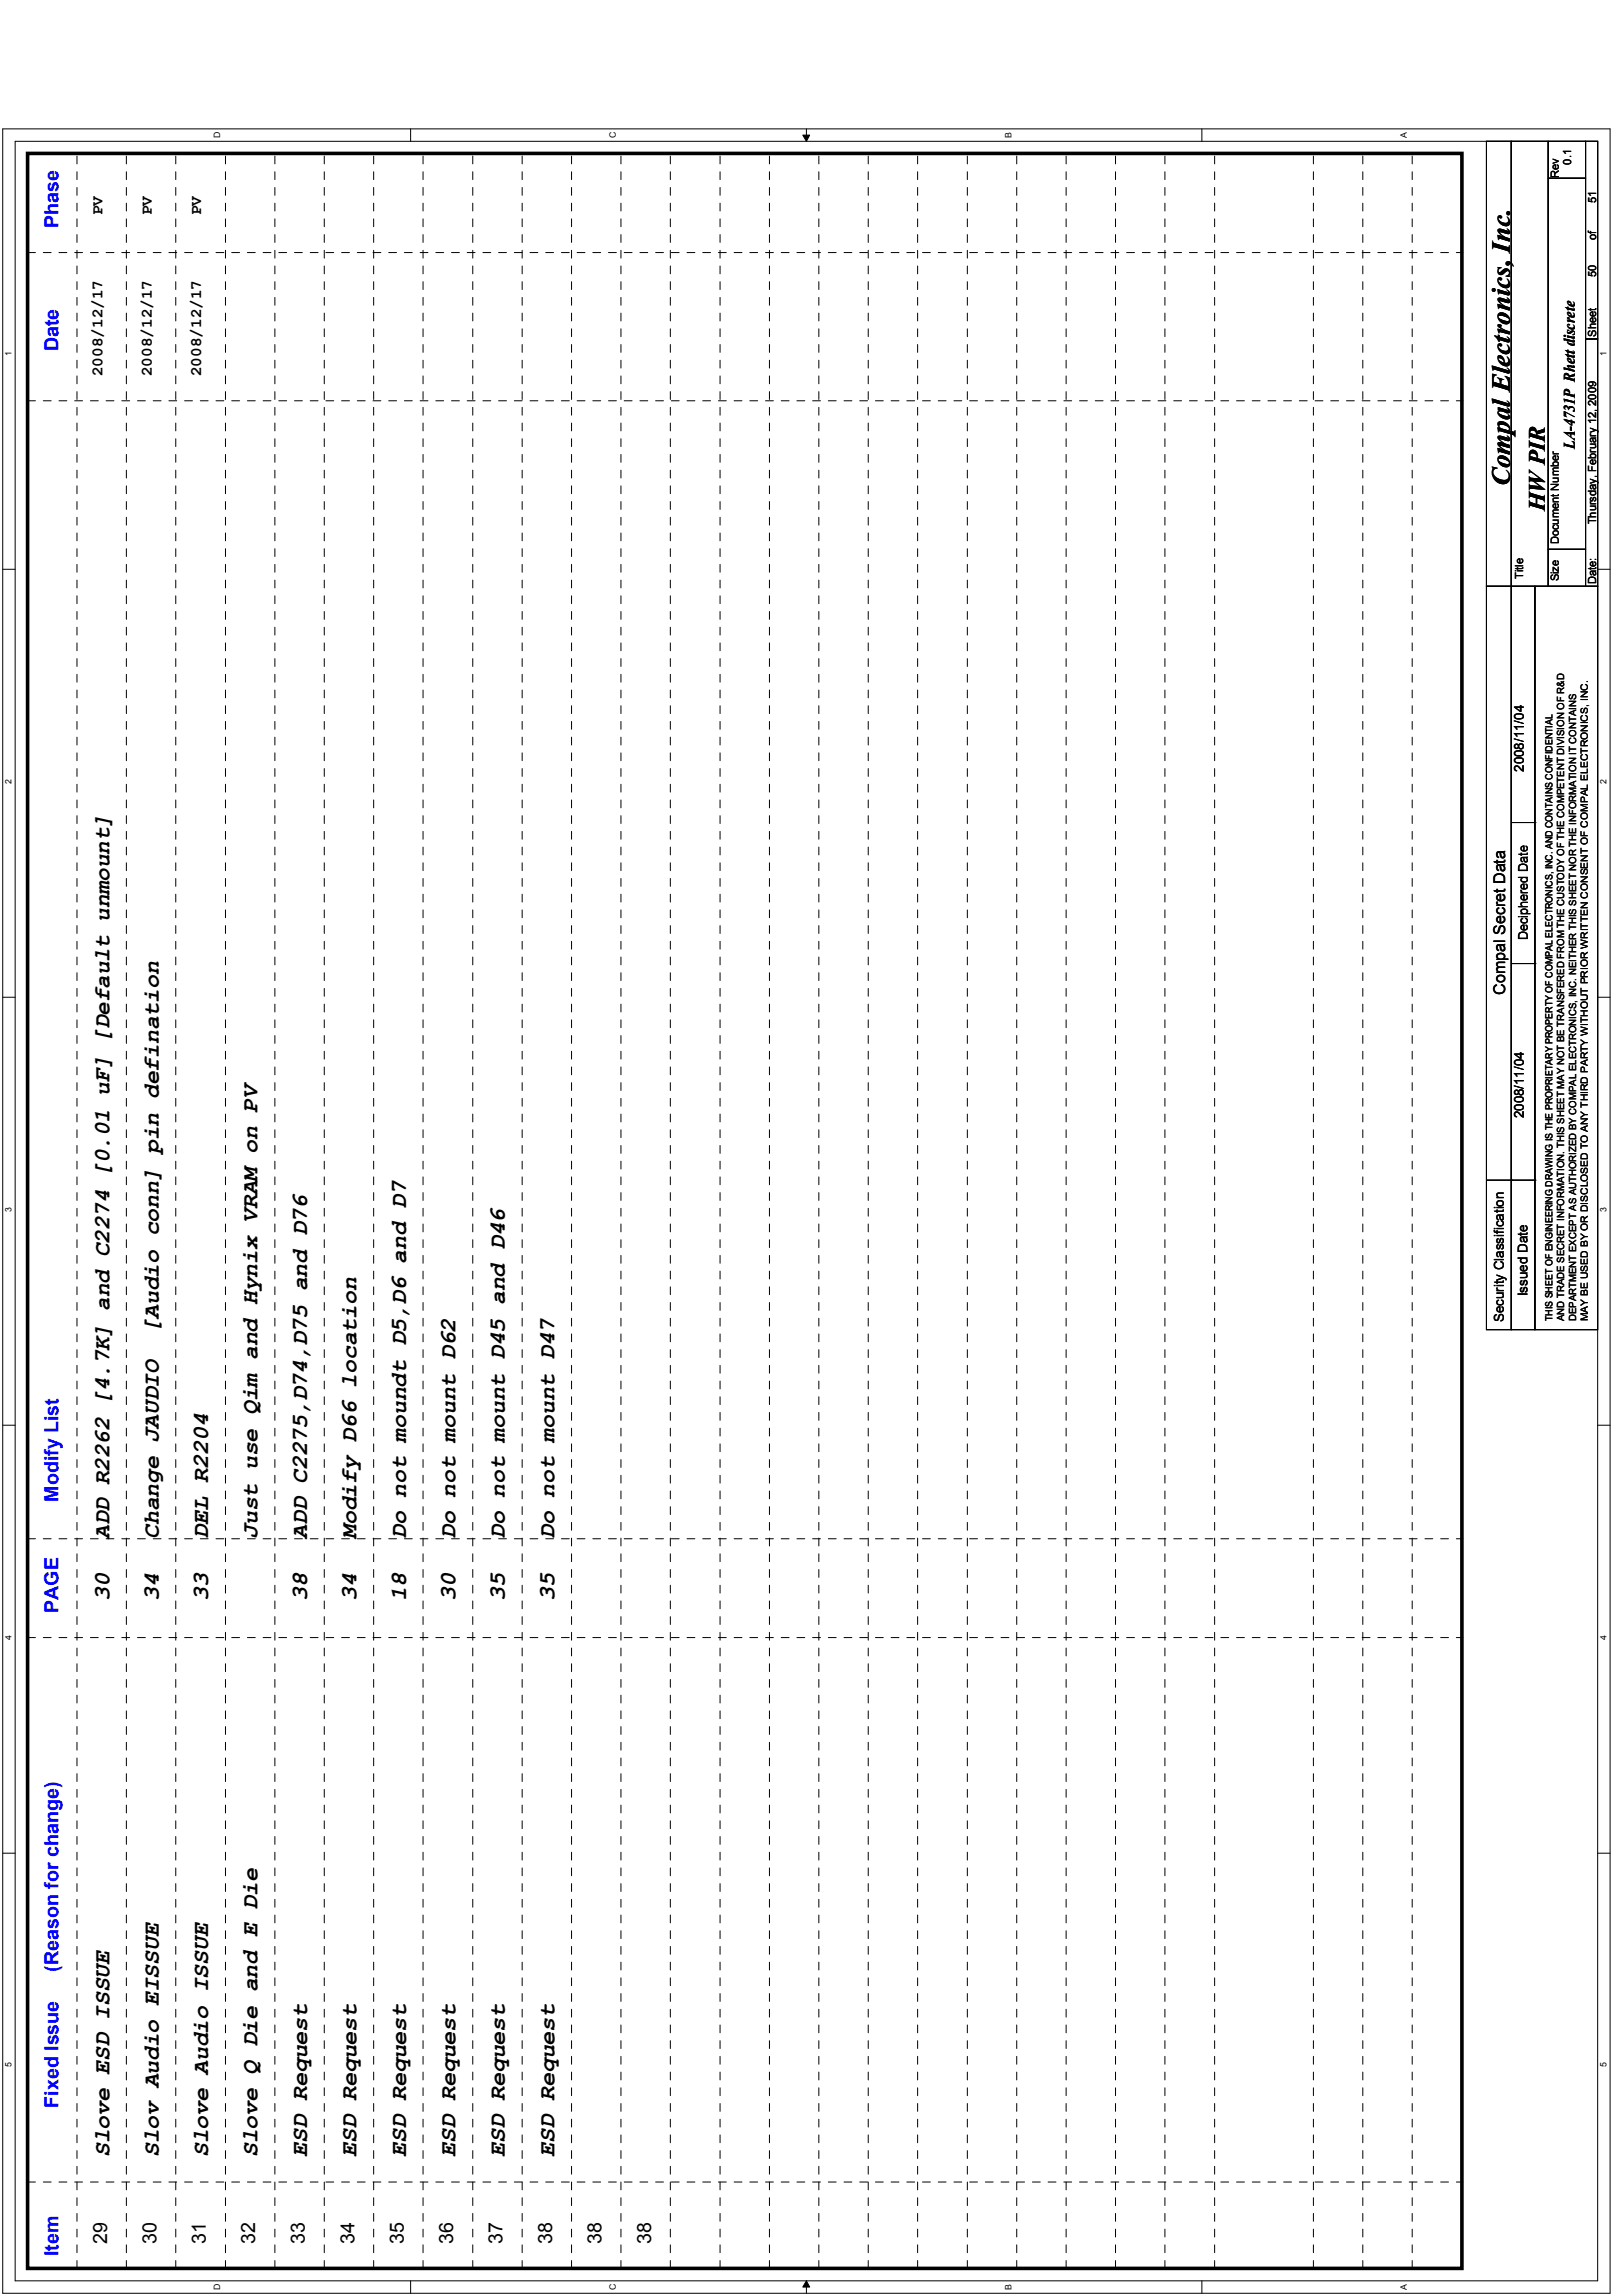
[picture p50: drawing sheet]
<svg xmlns="http://www.w3.org/2000/svg" width="210mm" height="297mm" viewBox="0 0 210 297" stroke-linecap="round" stroke-linejoin="round" font-family="sans-serif">
<defs><g id="words">
<text font-size="3.3" x="195.4" y="62.9" transform="rotate(-90 195.4 62.9)">Compal Electronics, Inc.</text>
<g font-size="3">
<text x="199.9" y="66.1" transform="rotate(-90 199.9 66.1)">HW PIR</text>
<text x="20.5" y="172.4" transform="rotate(-90 20.5 172.4)">[Audio conn] pin defination</text>
<text x="14.2" y="199.1" transform="rotate(-90 14.2 199.1)">ADD R2262 [4.7K] and C2274 [0.01 uF] [Default unmount]</text>
<text x="20.5" y="199.1" transform="rotate(-90 20.5 199.1)">Change JAUDIO</text>
<text x="26.9" y="199.1" transform="rotate(-90 26.9 199.1)">DEL R2204</text>
<text x="33.3" y="199.1" transform="rotate(-90 33.3 199.1)">Just use Qim and Hynix VRAM on PV</text>
<text x="39.8" y="199.1" transform="rotate(-90 39.8 199.1)">ADD C2275,D74,D75 and D76</text>
<text x="46.2" y="199.1" transform="rotate(-90 46.2 199.1)">Modify D66 location</text>
<text x="52.5" y="199.1" transform="rotate(-90 52.5 199.1)">Do not moundt D5,D6 and D7</text>
<text x="58.9" y="199.1" transform="rotate(-90 58.9 199.1)">Do not mount D62</text>
<text x="65.3" y="199.1" transform="rotate(-90 65.3 199.1)">Do not mount D45 and D46</text>
<text x="71.8" y="199.1" transform="rotate(-90 71.8 199.1)">Do not mount D47</text>
<text x="14.2" y="207.1" transform="rotate(-90 14.2 207.1)">30</text>
<text x="20.5" y="207.1" transform="rotate(-90 20.5 207.1)">34</text>
<text x="26.9" y="207.1" transform="rotate(-90 26.9 207.1)">33</text>
<text x="39.8" y="207.1" transform="rotate(-90 39.8 207.1)">38</text>
<text x="46.2" y="207.1" transform="rotate(-90 46.2 207.1)">34</text>
<text x="52.5" y="207.1" transform="rotate(-90 52.5 207.1)">18</text>
<text x="58.9" y="207.1" transform="rotate(-90 58.9 207.1)">30</text>
<text x="65.3" y="207.1" transform="rotate(-90 65.3 207.1)">35</text>
<text x="71.8" y="207.1" transform="rotate(-90 71.8 207.1)">35</text>
<text x="14.2" y="279.1" transform="rotate(-90 14.2 279.1)">Slove ESD ISSUE</text>
<text x="20.5" y="279.1" transform="rotate(-90 20.5 279.1)">Slov Audio EISSUE</text>
<text x="26.9" y="279.1" transform="rotate(-90 26.9 279.1)">Slove Audio ISSUE</text>
<text x="33.3" y="279.1" transform="rotate(-90 33.3 279.1)">Slove Q Die and E Die</text>
<text x="39.8" y="279.1" transform="rotate(-90 39.8 279.1)">ESD Request</text>
<text x="46.2" y="279.1" transform="rotate(-90 46.2 279.1)">ESD Request</text>
<text x="52.5" y="279.1" transform="rotate(-90 52.5 279.1)">ESD Request</text>
<text x="58.9" y="279.1" transform="rotate(-90 58.9 279.1)">ESD Request</text>
<text x="65.3" y="279.1" transform="rotate(-90 65.3 279.1)">ESD Request</text>
<text x="71.8" y="279.1" transform="rotate(-90 71.8 279.1)">ESD Request</text>
</g>
<g font-size="2.5" fill="#00f">
<text x="7.5" y="29.5" transform="rotate(-90 7.5 29.5)">Phase</text>
<text x="7.5" y="45.5" transform="rotate(-90 7.5 45.5)">Date</text>
<text x="7.5" y="194.3" transform="rotate(-90 7.5 194.3)">Modify List</text>
<text x="7.5" y="208.7" transform="rotate(-90 7.5 208.7)">PAGE</text>
<text x="7.5" y="255.1" transform="rotate(-90 7.5 255.1)">(Reason for change)</text>
<text x="7.5" y="272.7" transform="rotate(-90 7.5 272.7)">Fixed Issue</text>
<text x="7.5" y="291.9" transform="rotate(-90 7.5 291.9)">Item</text>
</g>
<g font-size="2.5">
<text x="13.9" y="290.3" transform="rotate(-90 13.9 290.3)">29</text>
<text x="20.2" y="290.3" transform="rotate(-90 20.2 290.3)">30</text>
<text x="26.6" y="290.3" transform="rotate(-90 26.6 290.3)">31</text>
<text x="33" y="290.3" transform="rotate(-90 33 290.3)">32</text>
<text x="39.5" y="290.3" transform="rotate(-90 39.5 290.3)">33</text>
<text x="45.9" y="290.3" transform="rotate(-90 45.9 290.3)">34</text>
<text x="52.2" y="290.3" transform="rotate(-90 52.2 290.3)">35</text>
<text x="58.6" y="290.3" transform="rotate(-90 58.6 290.3)">36</text>
<text x="65" y="290.3" transform="rotate(-90 65 290.3)">37</text>
<text x="71.5" y="290.3" transform="rotate(-90 71.5 290.3)">38</text>
<text x="77.9" y="290.3" transform="rotate(-90 77.9 290.3)">38</text>
<text x="84.3" y="290.3" transform="rotate(-90 84.3 290.3)">38</text>
</g>
<g font-size="2.1">
<text x="13.3" y="27.9" transform="rotate(-90 13.3 27.9)">PV</text>
<text x="19.7" y="27.8" transform="rotate(-90 19.7 27.8)">PV</text>
<text x="26" y="27.8" transform="rotate(-90 26 27.8)">PV</text>
<text x="13.3" y="48.7" transform="rotate(-90 13.3 48.7)">2008/12/17</text>
<text x="19.7" y="48.7" transform="rotate(-90 19.7 48.7)">2008/12/17</text>
<text x="26" y="48.7" transform="rotate(-90 26 48.7)">2008/12/17</text>
<text x="203.8" y="58.1" transform="rotate(-90 203.8 58.1)">LA-4731P Rhett discrete</text>
<text x="194.8" y="128.7" transform="rotate(-90 194.8 128.7)">Compal Secret Data</text>
</g>
<g font-size="1.7">
<text x="197.2" y="99.9" transform="rotate(-90 197.2 99.9)">2008/11/04</text>
<text x="197.7" y="121.6" transform="rotate(-90 197.7 121.6)">Deciphered Date</text>
<text x="197.2" y="144.7" transform="rotate(-90 197.2 144.7)">2008/11/04</text>
<text x="197.7" y="167.7" transform="rotate(-90 197.7 167.7)">Issued Date</text>
<text x="194.6" y="171.1" transform="rotate(-90 194.6 171.1)">Security Classification</text>
</g>
<g font-size="1.4">
<text x="201.7" y="23.1" transform="rotate(-90 201.7 23.1)">Rev</text>
<text x="203.3" y="21.3" transform="rotate(-90 203.3 21.3)">0.1</text>
<text x="206.5" y="26.3" transform="rotate(-90 206.5 26.3)">51</text>
<text x="206.5" y="35.8" transform="rotate(-90 206.5 35.8)">50</text>
<text x="206.5" y="31.1" transform="rotate(-90 206.5 31.1)">of</text>
<text x="206.5" y="43.6" transform="rotate(-90 206.5 43.6)">Sheet</text>
<text x="201.7" y="70.4" transform="rotate(-90 201.7 70.4)">Document Number</text>
<text x="206.5" y="67.9" transform="rotate(-90 206.5 67.9)">Thursday, February 12, 2009</text>
<text x="197.1" y="74.9" transform="rotate(-90 197.1 74.9)">Title</text>
<text x="201.7" y="75.2" transform="rotate(-90 201.7 75.2)">Size</text>
<text x="206.5" y="75.6" transform="rotate(-90 206.5 75.6)">Date:</text>
</g>
<g font-size="1.3">
<text x="200.9" y="170.9" transform="rotate(-90 200.9 170.9)">THIS SHEET OF ENGINEERING DRAWING IS THE PROPRIETARY PROPERTY OF COMPAL ELECTRONICS, INC. AND CONTAINS CONFIDENTIAL</text>
<text x="202.4" y="170.9" transform="rotate(-90 202.4 170.9)">AND TRADE SECRET INFORMATION. THIS SHEET MAY NOT BE TRANSFERED FROM THE CUSTODY OF THE COMPETENT DIVISION OF R&amp;D</text>
<text x="204" y="170.9" transform="rotate(-90 204 170.9)">DEPARTMENT EXCEPT AS AUTHORIZED BY COMPAL ELECTRONICS, INC. NEITHER THIS SHEET NOR THE INFORMATION IT CONTAINS</text>
<text x="205.5" y="170.9" transform="rotate(-90 205.5 170.9)">MAY BE USED BY OR DISCLOSED TO ANY THIRD PARTY WITHOUT PRIOR WRITTEN CONSENT OF COMPAL ELECTRONICS, INC.</text>
</g>
<g font-size="1.1">
<text x="28.5" y="17.9" transform="rotate(-90 28.5 17.9)">D</text>
<text x="79.7" y="17.9" transform="rotate(-90 79.7 17.9)">C</text>
<text x="130.9" y="17.9" transform="rotate(-90 130.9 17.9)">B</text>
<text x="182.1" y="17.9" transform="rotate(-90 182.1 17.9)">A</text>
<text x="1.5" y="46" transform="rotate(-90 1.5 46)">1</text>
<text x="207.9" y="46" transform="rotate(-90 207.9 46)">1</text>
<text x="1.5" y="101.4" transform="rotate(-90 1.5 101.4)">2</text>
<text x="207.9" y="101.4" transform="rotate(-90 207.9 101.4)">2</text>
<text x="1.5" y="156.7" transform="rotate(-90 1.5 156.7)">3</text>
<text x="207.9" y="156.7" transform="rotate(-90 207.9 156.7)">3</text>
<text x="1.5" y="212.1" transform="rotate(-90 1.5 212.1)">4</text>
<text x="207.9" y="212.1" transform="rotate(-90 207.9 212.1)">4</text>
<text x="1.5" y="267.4" transform="rotate(-90 1.5 267.4)">5</text>
<text x="207.9" y="267.4" transform="rotate(-90 207.9 267.4)">5</text>
<text x="28.5" y="296.3" transform="rotate(-90 28.5 296.3)">D</text>
<text x="79.7" y="296.3" transform="rotate(-90 79.7 296.3)">C</text>
<text x="130.9" y="296.3" transform="rotate(-90 130.9 296.3)">B</text>
<text x="182.1" y="296.3" transform="rotate(-90 182.1 296.3)">A</text>
</g>
</g></defs>
<path d="M.4 16.7h208v280h-208zM2 18.3h204.8v276.8h-204.8z" fill="none" stroke="#000" stroke-width=".13"/>
<g fill="#fff">
<path d="M.5 266.8h1.2v.6h-1.2z"/>
<path d="M206.9 266.8h1.2v.6h-1.2z"/>
</g>
<path d="M.4 239.8h1.6M206.8 239.8h1.6" fill="none" stroke="#000" stroke-width=".13"/>
<g fill="#fff">
<path d="M.5 211.5h1.2v.6h-1.2z"/>
<path d="M206.9 211.5h1.2v.6h-1.2z"/>
</g>
<path d="M.4 184.4h1.6M206.8 184.4h1.6" fill="none" stroke="#000" stroke-width=".13"/>
<g fill="#fff">
<path d="M.5 156.2h1.2v.5h-1.2z"/>
<path d="M206.9 156.2h1.2v.5h-1.2z"/>
</g>
<path d="M.4 129h1.6M206.8 129h1.6" fill="none" stroke="#000" stroke-width=".13"/>
<g fill="#fff">
<path d="M.5 100.8h1.2v.6h-1.2z"/>
<path d="M206.9 100.8h1.2v.6h-1.2z"/>
</g>
<path d="M.4 73.7h1.6M206.8 73.7h1.6" fill="none" stroke="#000" stroke-width=".13"/>
<g fill="#fff">
<path d="M.5 45.4h1.2v.6h-1.2z"/>
<path d="M206.9 45.4h1.2v.6h-1.2z"/>
<path d="M27.5 295.5h1.2v.8h-1.2z"/>
<path d="M27.5 17.1h1.2v.8h-1.2z"/>
<path d="M78.7 295.5h1.2v.8h-1.2z"/>
<path d="M78.7 17.1h1.2v.8h-1.2z"/>
</g>
<path d="M53.1 16.7v1.6M53.1 295.1v1.6" fill="none" stroke="#000" stroke-width=".13"/>
<g fill="#fff">
<path d="M129.9 295.5h1.2v.8h-1.2z"/>
<path d="M129.9 17.1h1.2v.8h-1.2z"/>
</g>
<path d="M103.9 17.5h.9l-.4 .8zM104.4 16.7v1.6M104.4 295.1l.4 .8h-.9zM104.4 295.1v1.6" fill="none" stroke="#000" stroke-width=".13"/>
<path d="M103.9 17.5h.9l-.4 .8zM104.4 295.1l.4 .8h-.9z" fill="#000"/>
<g fill="#fff">
<path d="M181.1 295.5h1.2v.8h-1.2z"/>
<path d="M181.1 17.1h1.2v.8h-1.2z"/>
</g>
<g fill="none" stroke="#000" stroke-width=".13">
<path d="M155.5 16.7v1.6M192.4 18.3h3.2v57.6h-3.2zM195.6 18.3h4.8v57.6h-4.8zM200.4 18.3h4.8v4.8h-4.8zM205.2 18.3h1.6v25.6h-1.6zM200.4 23.1h4.8v48h-4.8zM205.2 43.9h1.6v32h-1.6zM192.4 75.9h3.2v96.1h-3.2zM195.6 75.9h3v96.1h-3zM198.6 75.9h8.2v96.1h-8.2zM200.4 71.1h4.8v4.8h-4.8zM195.6 106.4h3"/>
<path d="M198.6 106.4h.1M195.6 124.7h3M198.6 124.7h.1M192.4 152.7h6.2M195.6 152.7h.1M198.6 152.7h.1M155.5 295.1v1.6"/>
</g>
<g fill="none" stroke="#000" stroke-width=".13" stroke-dasharray="1 1 1 1 1 1 1 1">
<path d="M10 19.8h.1M16.4 19.8h.1M22.7 19.8h.1M29.2 19.8h.1M35.6 19.8h.1M42 19.8h.1M48.4 19.8h.1M54.7 19.8h.1M61.2 19.8h.1M67.6 19.8h.1M74 19.8h.1M80.4 19.8h.1"/>
<path d="M86.7 19.8h.1M93.2 19.8h.1M99.6 19.8h.1M106 19.8h.1M112.4 19.8h.1M118.7 19.8h.1M125.2 19.8h.1M131.6 19.8h.1M138 19.8h.1M144.4 19.8h.1M150.8 19.8h.1M157.2 19.8h.1"/>
<path d="M170 19.8h.1M176.4 19.8h.1M182.8 19.8h.1M3.6 32.7h185.6M189.2 32.7h.1M3.6 51.9h185.6M189.2 51.9h.1M3.6 199.1h185.6M189.2 199.1h.1M3.6 211.9h185.6M189.2 211.9h.1M3.6 282.3h185.6"/>
<path d="M10 293.5v-273.7M16.4 293.5v-273.7M22.7 293.5v-273.7M29.2 293.5v-273.7M35.6 293.5v-273.7M42 293.5v-273.7M48.4 293.5v-273.7M54.7 293.5v-273.7M61.2 293.5v-273.7M67.6 293.5v-273.7M74 293.5v-273.7M80.4 293.5v-273.7"/>
<path d="M86.7 293.5v-273.7M93.2 293.5v-273.7M99.6 293.5v-273.7M106 293.5v-273.7M112.4 293.5v-273.7M118.7 293.5v-273.7M125.2 293.5v-273.7M131.6 293.5v-273.7M138 293.5v-273.7M144.4 293.5v-273.7M150.8 293.5v-273.7M157.2 293.5v-273.7"/>
<path d="M170 293.5v-273.7M176.4 293.5v-273.7M182.8 293.5v-273.7M189.2 282.3h.1"/>
</g>
<path d="M3.6 19.8h185.6v273.7h-185.6z" fill="none" stroke="#000" stroke-width=".47"/>
<use href="#words"/>
</svg>
